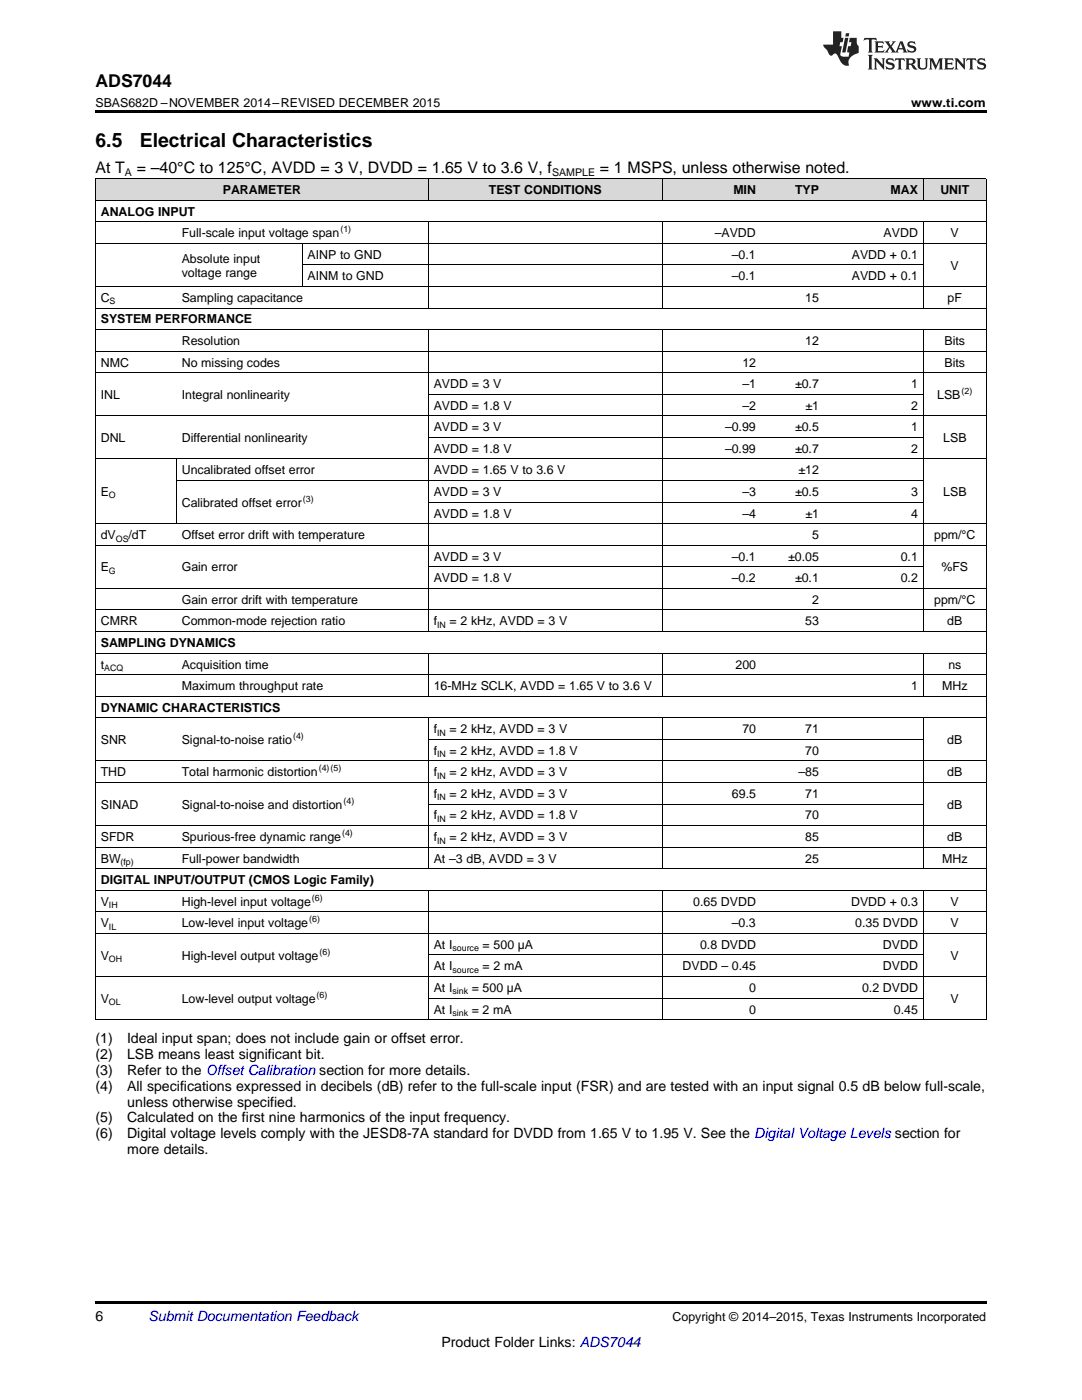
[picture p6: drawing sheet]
<svg xmlns="http://www.w3.org/2000/svg" width="216mm" height="279mm" viewBox="0 0 216 279" stroke-linecap="round" stroke-linejoin="round" font-family="sans-serif">
<defs><g id="words">
<g font-size="3.9">
<text x="19" y="29.3">6.5</text>
<text x="27.9" y="29.3">Electrical Characteristics</text>
</g>
<text font-size="3.5" x="19" y="17.3">ADS7044</text>
<g font-size="3.2">
<text x="19" y="34.4">At T</text>
<text x="27.3" y="34.4">= –40°C to 125°C, AVDD = 3 V, DVDD = 1.65 V to 3.6 V, f</text>
<text x="119.7" y="34.4">= 1 MSPS, unless otherwise noted.</text>
</g>
<g font-size="2.8">
<text x="19" y="208.1">(1)</text>
<text x="25.4" y="208.1">Ideal input span; does not include gain or offset error.</text>
<text x="19" y="211.3">(2)</text>
<text x="19" y="214.5">(3)</text>
<text x="25.4" y="211.3">LSB means least significant bit.</text>
<text x="25.4" y="214.5">Refer to the Offset Calibration section for more details.</text>
<text x="19" y="217.7">(4)</text>
<text x="25.4" y="217.7">All specifications expressed in decibels (dB) refer to the full-scale input (FSR) and are tested with an input signal 0.5 dB below full-scale,</text>
<text x="25.4" y="220.8">unless otherwise specified.</text>
<text x="19" y="224">(5)</text>
<text x="19" y="227.2">(6)</text>
<text x="25.4" y="224">Calculated on the first nine harmonics of the input frequency.</text>
<text x="25.4" y="227.2">Digital voltage levels comply with the JESD8-7A standard for DVDD from 1.65 V to 1.95 V. See the Digital Voltage Levels section for</text>
<text x="25.4" y="230.4">more details.</text>
<text x="19" y="263.6">6</text>
<text x="88.1" y="268.9">Product Folder Links: ADS7044</text>
</g>
<text font-size="2.8" fill="#0000c8" x="29.6" y="263.6">Submit Documentation Feedback</text>
<g font-size="2.5">
<text x="19" y="21.4">SBAS682D –NOVEMBER 2014–REVISED DECEMBER 2015</text>
<text x="181.8" y="21.4">www.ti.com</text>
<text x="44.4" y="38.7">PARAMETER</text>
<text x="97.5" y="38.7">TEST CONDITIONS</text>
<text x="146.3" y="38.7">MIN</text>
<text x="158.6" y="38.7">TYP</text>
<text x="177.7" y="38.7">MAX</text>
<text x="187.6" y="38.7">UNIT</text>
<text x="20.1" y="43">ANALOG INPUT</text>
<text x="36.3" y="47.3">Full-scale input voltage span</text>
<text x="142.6" y="47.3">–AVDD</text>
<text x="176.3" y="47.3">AVDD</text>
<text x="189.7" y="47.3">V</text>
<text x="36.3" y="52.4">Absolute input</text>
<text x="61.4" y="51.6">AINP to GND</text>
<text x="146" y="51.6">–0.1</text>
<text x="170" y="51.6">AVDD + 0.1</text>
<text x="189.7" y="53.8">V</text>
<text x="36.3" y="55.2">voltage range</text>
<text x="61.4" y="56">AINM to GND</text>
<text x="146" y="56">–0.1</text>
<text x="170" y="56">AVDD + 0.1</text>
<text x="20.1" y="60.3">C</text>
<text x="20.1" y="64.6">SYSTEM PERFORMANCE</text>
<text x="36.3" y="60.3">Sampling capacitance</text>
<text x="160.7" y="60.3">15</text>
<text x="189.1" y="60.3">pF</text>
<text x="36.3" y="68.9">Resolution</text>
<text x="160.7" y="68.9">12</text>
<text x="188.5" y="68.9">Bits</text>
<text x="20.1" y="73.2">NMC</text>
<text x="36.3" y="73.2">No missing codes</text>
<text x="86.5" y="77.5">AVDD = 3 V</text>
<text x="148.1" y="73.2">12</text>
<text x="148.1" y="77.5">–1</text>
<text x="158.6" y="77.5">±0.7</text>
<text x="181.8" y="77.5">1</text>
<text x="188.5" y="73.2">Bits</text>
<text x="20.1" y="79.6">INL</text>
<text x="36.3" y="79.6">Integral nonlinearity</text>
<text x="86.5" y="81.8">AVDD = 1.8 V</text>
<text x="148.1" y="81.8">–2</text>
<text x="160.7" y="81.8">±1</text>
<text x="181.8" y="81.8">2</text>
<text x="187" y="79.6">LSB</text>
<text x="20.1" y="88.2">DNL</text>
<text x="36.3" y="88.2">Differential nonlinearity</text>
<text x="86.5" y="86.1">AVDD = 3 V</text>
<text x="144.7" y="86.1">–0.99</text>
<text x="158.6" y="86.1">±0.5</text>
<text x="181.8" y="86.1">1</text>
<text x="188.2" y="88.2">LSB</text>
<text x="36.3" y="94.7">Uncalibrated offset error</text>
<text x="86.5" y="90.4">AVDD = 1.8 V</text>
<text x="86.5" y="94.7">AVDD = 1.65 V to 3.6 V</text>
<text x="144.7" y="90.4">–0.99</text>
<text x="158.6" y="90.4">±0.7</text>
<text x="159.3" y="94.7">±12</text>
<text x="181.8" y="90.4">2</text>
<text x="20.1" y="99">E</text>
<text x="36.3" y="101.1">Calibrated offset error</text>
<text x="86.5" y="99">AVDD = 3 V</text>
<text x="148.1" y="99">–3</text>
<text x="158.6" y="99">±0.5</text>
<text x="181.8" y="99">3</text>
<text x="188.2" y="99">LSB</text>
<text x="20.1" y="107.6">dV</text>
<text x="25.7" y="107.6">/dT</text>
<text x="36.3" y="107.6">Offset error drift with temperature</text>
<text x="86.5" y="103.3">AVDD = 1.8 V</text>
<text x="148.1" y="103.3">–4</text>
<text x="160.7" y="103.3">±1</text>
<text x="162.1" y="107.6">5</text>
<text x="181.8" y="103.3">4</text>
<text x="186.4" y="107.6">ppm/°C</text>
<text x="86.5" y="111.9">AVDD = 3 V</text>
<text x="146" y="111.9">–0.1</text>
<text x="157.3" y="111.9">±0.05</text>
<text x="179.7" y="111.9">0.1</text>
<text x="20.1" y="114.1">E</text>
<text x="36.3" y="114.1">Gain error</text>
<text x="86.5" y="116.2">AVDD = 1.8 V</text>
<text x="146" y="116.2">–0.2</text>
<text x="158.6" y="116.2">±0.1</text>
<text x="179.7" y="116.2">0.2</text>
<text x="187.9" y="114.1">%FS</text>
<text x="20.1" y="124.8">CMRR</text>
<text x="36.3" y="120.5">Gain error drift with temperature</text>
<text x="36.3" y="124.8">Common-mode rejection ratio</text>
<text x="86.5" y="124.8">f</text>
<text x="89.7" y="124.8">= 2 kHz, AVDD = 3 V</text>
<text x="160.7" y="124.8">53</text>
<text x="162.1" y="120.5">2</text>
<text x="186.4" y="120.5">ppm/°C</text>
<text x="189" y="124.8">dB</text>
<text x="20.1" y="129.1">SAMPLING DYNAMICS</text>
<text x="20.1" y="133.4">t</text>
<text x="36.3" y="133.4">Acquisition time</text>
<text x="36.3" y="137.7">Maximum throughput rate</text>
<text x="86.5" y="137.7">16-MHz SCLK, AVDD = 1.65 V to 3.6 V</text>
<text x="146.8" y="133.4">200</text>
<text x="181.8" y="137.7">1</text>
<text x="188" y="137.7">MHz</text>
<text x="189.2" y="133.4">ns</text>
<text x="20.1" y="142">DYNAMIC CHARACTERISTICS</text>
<text x="20.1" y="148.5">SNR</text>
<text x="36.3" y="148.5">Signal-to-noise ratio</text>
<text x="86.5" y="146.3">f</text>
<text x="89.7" y="146.3">= 2 kHz, AVDD = 3 V</text>
<text x="148.1" y="146.3">70</text>
<text x="160.7" y="146.3">71</text>
<text x="189" y="148.5">dB</text>
<text x="20.1" y="154.9">THD</text>
<text x="36.3" y="154.9">Total harmonic distortion</text>
<text x="86.5" y="150.6">f</text>
<text x="86.5" y="154.9">f</text>
<text x="89.7" y="150.6">= 2 kHz, AVDD = 1.8 V</text>
<text x="89.7" y="154.9">= 2 kHz, AVDD = 3 V</text>
<text x="159.3" y="154.9">–85</text>
<text x="160.7" y="150.6">70</text>
<text x="189" y="154.9">dB</text>
<text x="20.1" y="161.4">SINAD</text>
<text x="36.3" y="161.4">Signal-to-noise and distortion</text>
<text x="86.5" y="159.2">f</text>
<text x="89.7" y="159.2">= 2 kHz, AVDD = 3 V</text>
<text x="146" y="159.2">69.5</text>
<text x="160.7" y="159.2">71</text>
<text x="189" y="161.4">dB</text>
<text x="20.1" y="167.9">SFDR</text>
<text x="36.3" y="167.9">Spurious-free dynamic range</text>
<text x="86.5" y="163.5">f</text>
<text x="86.5" y="167.9">f</text>
<text x="89.7" y="163.5">= 2 kHz, AVDD = 1.8 V</text>
<text x="89.7" y="167.9">= 2 kHz, AVDD = 3 V</text>
<text x="160.7" y="163.5">70</text>
<text x="160.7" y="167.9">85</text>
<text x="189" y="167.9">dB</text>
<text x="20.1" y="172.2">BW</text>
<text x="36.3" y="172.2">Full-power bandwidth</text>
<text x="86.5" y="172.2">At –3 dB, AVDD = 3 V</text>
<text x="160.7" y="172.2">25</text>
<text x="188" y="172.2">MHz</text>
<text x="20.1" y="176.5">DIGITAL INPUT/OUTPUT (CMOS Logic Family)</text>
<text x="20.1" y="180.8">V</text>
<text x="20.1" y="185.1">V</text>
<text x="36.3" y="180.8">High-level input voltage</text>
<text x="36.3" y="185.1">Low-level input voltage</text>
<text x="138.3" y="180.8">0.65 DVDD</text>
<text x="146" y="185.1">–0.3</text>
<text x="169.8" y="180.8">DVDD + 0.3</text>
<text x="170.6" y="185.1">0.35 DVDD</text>
<text x="189.7" y="180.8">V</text>
<text x="189.7" y="185.1">V</text>
<text x="20.1" y="191.5">V</text>
<text x="36.3" y="191.5">High-level output voltage</text>
<text x="86.5" y="189.4">At I</text>
<text x="96.3" y="189.4">= 500 µA</text>
<text x="139.7" y="189.4">0.8 DVDD</text>
<text x="176.2" y="189.4">DVDD</text>
<text x="189.7" y="191.5">V</text>
<text x="86.5" y="193.7">At I</text>
<text x="86.5" y="198">At I</text>
<text x="94.1" y="198">= 500 µA</text>
<text x="96.3" y="193.7">= 2 mA</text>
<text x="136.2" y="193.7">DVDD – 0.45</text>
<text x="149.5" y="198">0</text>
<text x="172" y="198">0.2 DVDD</text>
<text x="176.2" y="193.7">DVDD</text>
<text x="20.1" y="200.1">V</text>
<text x="36.3" y="200.1">Low-level output voltage</text>
<text x="86.5" y="202.3">At I</text>
<text x="94.1" y="202.3">= 2 mA</text>
<text x="149.5" y="202.3">0</text>
<text x="178.4" y="202.3">0.45</text>
<text x="189.7" y="200.1">V</text>
<text x="134.2" y="263.6">Copyright © 2014–2015, Texas Instruments Incorporated</text>
</g>
<g font-size="2.1">
<text x="24.9" y="35.1">A</text>
<text x="110.2" y="35.1">SAMPLE</text>
</g>
<g font-size="1.8">
<text x="67.9" y="46.4">(1)</text>
<text x="21.9" y="60.7">S</text>
<text x="191.9" y="78.6">(2)</text>
<text x="21.7" y="99.5">O</text>
<text x="60.5" y="100.2">(3)</text>
<text x="23.1" y="108.1">OS</text>
<text x="21.7" y="114.5">G</text>
<text x="87.2" y="125.3">IN</text>
<text x="20.8" y="133.9">ACQ</text>
<text x="58.5" y="147.5">(4)</text>
<text x="87.2" y="146.8">IN</text>
<text x="63.6" y="154">(4)(5)</text>
<text x="87.2" y="151.1">IN</text>
<text x="87.2" y="155.4">IN</text>
<text x="68.5" y="160.4">(4)</text>
<text x="87.2" y="159.7">IN</text>
<text x="68.3" y="166.9">(4)</text>
<text x="87.2" y="164">IN</text>
<text x="24.1" y="172.6">(fp)</text>
<text x="87.2" y="168.3">IN</text>
<text x="62.2" y="179.8">(6)</text>
<text x="21.7" y="181.3">IH</text>
<text x="21.7" y="185.6">IL</text>
<text x="61.7" y="184.1">(6)</text>
<text x="63.8" y="190.5">(6)</text>
<text x="90.3" y="189.9">source</text>
<text x="21.7" y="192">OH</text>
<text x="90.3" y="194.2">source</text>
<text x="21.7" y="200.6">OL</text>
<text x="63.2" y="199.1">(6)</text>
<text x="90.3" y="198.5">sink</text>
<text x="90.3" y="202.8">sink</text>
</g>
</g></defs>
<g fill="#d8d8d8">
<path d="M19 35.7h16.2v4.3h-16.2z"/>
<path d="M35.2 35.7h25.1v4.3h-25.1z"/>
<path d="M60.3 35.7h25.2v4.3h-25.2z"/>
<path d="M85.5 35.7h46.7v4.3h-46.7z"/>
<path d="M132.2 35.7h19.7v4.3h-19.7z"/>
<path d="M151.9 35.7h12.6v4.3h-12.6z"/>
<path d="M164.5 35.7h19.8v4.3h-19.8z"/>
<path d="M184.3 35.7h12.5v4.3h-12.5z"/>
</g>
<path d="M19 22h177.8v.5h-177.8zM19 259.7h177.8v.5h-177.8z" fill="#000"/>
<g fill="none" stroke="#000" stroke-width=".2">
<path d="M19 40h177.8M19 35.6h177.8M19.1 35.7v167.9M85.4 35.7v4.3M132.1 35.7v4.3M184.2 35.7v4.3M196.8 35.7v167.9M19 57.2h177.8M19 48.6h177.8M19 44.3h177.8M60.3 48.6v8.6M60.3 52.9h124"/>
<path d="M85.4 44.3v17.2M132.1 44.3v17.2M184.2 44.3v17.2M19 74.4h177.8M19 70.1h177.8M19 65.8h177.8M19 61.5h177.8M85.4 65.8v60.3M85.5 78.7h98.8M132.1 65.8v60.3M184.2 65.8v60.3M19 91.6h177.8"/>
<path d="M19 83h177.8M35.2 91.6v13M35.2 95.9h149.1M85.5 87.3h98.8M19 117.4h177.8M19 108.8h177.8M19 104.5h177.8M85.5 113.1h98.8M85.5 100.2h98.8M19 138.9h177.8M19 134.6h177.8M19 130.3h177.8"/>
<path d="M19 126h177.8M19 121.7h177.8M85.4 130.4v8.6M132.1 130.4v8.6M184.2 130.4v8.6M19 156.2h177.8M19 151.9h177.8M19 143.2h177.8M85.4 143.3v30.1M85.5 147.5h98.8M132.1 143.3v30.1M184.2 143.3v30.1"/>
<path d="M19 177.7h177.8M19 173.4h177.8M19 169.1h177.8M19 164.8h177.8M85.4 177.7v25.9M85.5 160.5h98.8M132.1 177.7v25.9M184.2 177.7v25.9M19 194.9h177.8M19 186.3h177.8M19 182h177.8M85.5 199.2h98.8"/>
<path d="M85.5 190.6h98.8M19 203.5h177.8"/>
</g>
<g fill="#231f20">
<path d="M172.5 7.6l-.1 .5 .4-.2h.6v.1v2.1l-.2 .4h.9l-.2-.4v-2.1l.1-.1h.5l.5 .2-.2-.5zM174.5 8.3l.2 .3v1.5l-.2 .4h1.8l.2-.6a1.04 1.04 0 0 1-1.3 .2v-.7h.6l.3 .2v-.6l-.3 .2h-.6v-.6l.8-.1 .4 .3-.2-.5zM176.5 8.3l.9 1.1-.9 1.1h.8l-.2-.2 .4-.7 .5 .7-.2 .2h1.5l-.2-.2 .2-.4h.9l.1 .4-.2 .2h1l-.3-.3-.7-1.9h-.5l-.9 2-.8-1 .9-1h-.8l.1 .3-.4 .5-.3-.6 .1-.2zM179.7 8.6l.4 1h-.7zM181.3 8.4a.63 .63 0 0 0-.2 .7 .63 .63 0 0 0 .6 .4l.6 .2 .1 .2a.75 .75 0 0 1-.7 .4 .75 .75 0 0 1-.6-.5l.1 .7 .1-.1a1.11 1.11 0 0 0 1.5-.6 1.13 1.13 0 0 0-1.2-.8l-.1-.4a1.04 1.04 0 0 1 1.2 .2l-.2-.5-.2 .1-.4-.2zM173.2 10.9l.2 .4v2.2l-.2 .4h1l-.3-.4v-2.2l.3-.4zM174.3 11.6l.3 .4v1.5l-.3 .4h.8l-.2-.4v-1.3l1.5 1.7v-1.9l.2-.4h-.7l.2 .4v.9l-1.1-1.3zM177 11.8a.62 .62 0 0 0-.2 .7 .62 .62 0 0 0 .6 .4l.6 .1 .1 .3a.76 .76 0 0 1-.7 .3 .76 .76 0 0 1-.7-.4l.2 .7 .1-.1a1.11 1.11 0 0 0 1.5-.6 1.13 1.13 0 0 0-1.2-.8l-.1-.4a1.04 1.04 0 0 1 1.2 .2l-.2-.6-.2 .1-.5-.1zM178.7 11.6l-.2 .6a.61 .61 0 0 1 .8-.3v1.6l-.2 .4h.9l-.2-.4v-1.6a.63 .63 0 0 1 .7 .3l-.1-.6zM180.6 11.6l.3 .4v1.5l-.3 .4h1l-.2-.2-.1-.8 .6 .2a.76 .76 0 0 0 1.2 .7l-1-1a.58 .58 0 0 0 .6-.5 .58 .58 0 0 0-.5-.6zM181.4 11.9h.1a.45 .45 0 0 1 .5 .1 .45 .45 0 0 1 .1 .5l-.8 .2zM182.9 11.6l.2 .2a2.17 2.17 0 0 0 .3 1.9 .99 .99 0 0 0 1.6-.6v-1.1l.2-.4h-.7l.2 .2a1.92 1.92 0 0 1-.2 1.8 .6 .6 0 0 1-.9-.5v-1.1l.2-.4zM185.4 11.6l.2 .4v1.5l-.2 .4h.7l-.2-.4v-1.4l.8 1.8 .8-1.8v1.4l-.2 .4h.9l-.2-.4v-1.5l.2-.4h-.8l-.6 1.5-.6-1.5zM188.4 11.6l.2 .4v1.5l-.2 .4h1.8l.1-.6a1.04 1.04 0 0 1-1.2 .1v-.6h.5l.4 .2v-.6l-.4 .2h-.5v-.7h.8l.3 .3-.1-.6zM190.5 11.6l.2 .4v1.5l-.2 .4h.7l-.2-.4v-1.3l1.5 1.7v-1.9l.2-.4h-.7l.2 .4v.9l-1.1-1.3zM192.9 11.6l-.1 .6a.61 .61 0 0 1 .7-.3l.1 1.6-.3 .4h1l-.3-.4 .1-1.6a.63 .63 0 0 1 .7 .3l-.1-.6zM195.2 11.8a.62 .62 0 0 0-.2 .7 .62 .62 0 0 0 .6 .4l.6 .1 .1 .3a.76 .76 0 0 1-.7 .3 .76 .76 0 0 1-.6-.4l.1 .7 .1-.1a1.11 1.11 0 0 0 1.6-.6 1.13 1.13 0 0 0-1.3-.8l-.1-.4a1.04 1.04 0 0 1 1.2 .2l-.1-.6-.2 .1-.5-.1z"/>
<path d="M166.2 6.3v2.6h-1.9v.4l.8 .9a.91 .91 0 0 0 1 .8 .56 .56 0 0 1 .5-.3 .56 .56 0 0 1 .5 .3l.4 .8a1.53 1.53 0 0 0 1.9 1.2 1.54 1.54 0 0 1 1-2.1l.9-.3v-1.4a1.52 1.52 0 0 1-.4-1.6h-1.3l-.2 .8h.5l-.2 .8h-.5l-.1 1v.2l.4 .1-.2 .8a1.93 1.93 0 0 1-1.6-.3l.3-1.8h-.5l.2-.8h.4l.2-.8h-.4v-1.3zM168.6 7.6l-.6 2.9h.7l.6-2.9zM168.8 6.6l-.1 .7h.6l.2-.7z"/>
</g>
<use href="#words"/>
</svg>
